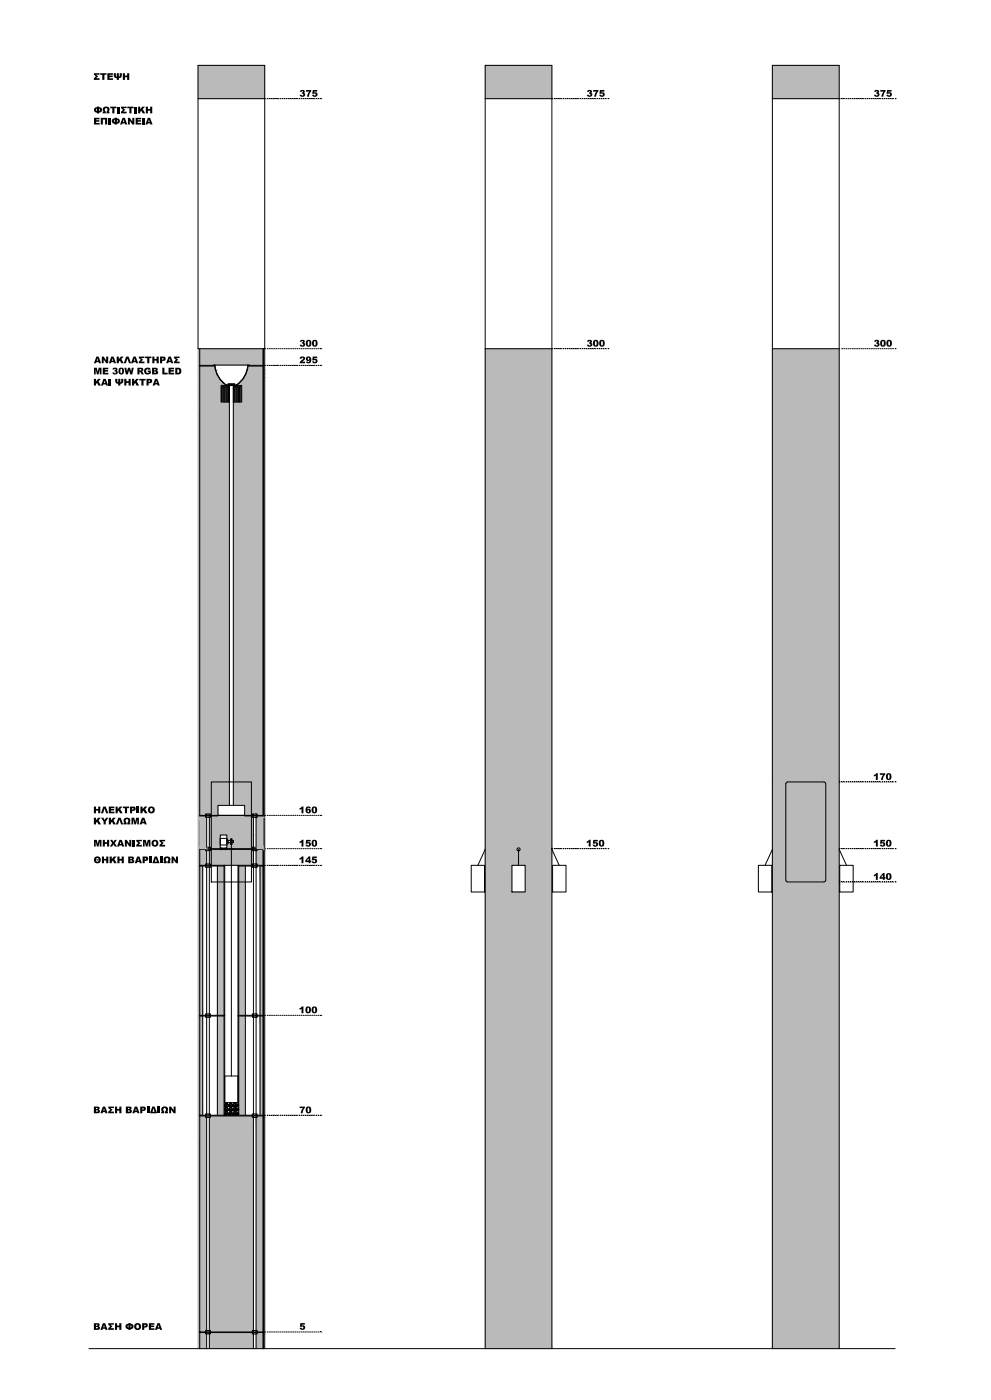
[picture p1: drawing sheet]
<svg xmlns="http://www.w3.org/2000/svg" width="297mm" height="420mm" viewBox="0 0 297 420" stroke-linecap="round" stroke-linejoin="round" font-family="sans-serif">
<path d="M59.4 104.6v300" fill="none" stroke="#bababa" stroke-width=".3"/>
<g fill="none" stroke="#000" stroke-width=".3">
<path d="M59.4 19.6h19.9v85h-19.9zM59.4 29.6h19.9M79.3 29.6h.1M80.1 29.6h.1M80.7 29.6h.1M81.4 29.6h.1M82 29.6h.1M82.6 29.6h.1M83.3 29.6h.1M83.9 29.6h.1M84.5 29.6h.1M85.2 29.6h.1"/>
<path d="M85.8 29.6h.1M86.4 29.6h.1M87.1 29.6h.1M87.7 29.6h.1M88.3 29.6h.1M89 29.6h.1M89.6 29.6h.1M90.3 29.6h.1M90.9 29.6h.1M91.5 29.6h.1M92.2 29.6h.1M92.8 29.6h.1"/>
<path d="M93.4 29.6h.1M94.1 29.6h.1M94.7 29.6h.1M95.3 29.6h.1M96.1 29.6h.1M145.4 29.6v75h20M145.4 29.6h20M145.4 29.6v-10h20v385M165.4 29.6h.1M166.2 29.6h.1M166.8 29.6h.1M167.5 29.6h.1"/>
<path d="M168.1 29.6h.1M168.7 29.6h.1M169.4 29.6h.1M170 29.6h.1M170.6 29.6h.1M171.3 29.6h.1M171.9 29.6h.1M172.6 29.6h.1M173.2 29.6h.1M173.8 29.6h.1M174.5 29.6h.1M175.1 29.6h.1"/>
<path d="M175.7 29.6h.1M176.4 29.6h.1M177 29.6h.1M177.6 29.6h.1M178.3 29.6h.1M178.9 29.6h.1M179.5 29.6h.1M180.2 29.6h.1M180.8 29.6h.1M181.4 29.6h.1M182.2 29.6h.1M231.5 29.6v75h20"/>
<path d="M231.5 29.6h20M231.5 29.6v-10h20v385M251.5 29.6h.1M252.3 29.6h.1M252.9 29.6h.1M253.5 29.6h.1M254.2 29.6h.1M254.8 29.6h.1M255.4 29.6h.1M256.1 29.6h.1M256.7 29.6h.1M257.3 29.6h.1"/>
<path d="M258 29.6h.1M258.6 29.6h.1M259.2 29.6h.1M259.9 29.6h.1M260.5 29.6h.1M261.2 29.6h.1M261.8 29.6h.1M262.4 29.6h.1M263.1 29.6h.1M263.7 29.6h.1M264.3 29.6h.1M265 29.6h.1"/>
<path d="M265.6 29.6h.1M266.2 29.6h.1M266.9 29.6h.1M267.5 29.6h.1M268.3 29.6h.1M59.7 104.6v300M59.9 104.6v300M59.9 109.6h4.4v.2M59.9 109.8h4.4M64.3 109.8a7.8 7.8 0 0 0 3.5 5.8M64.4 109.5l-.6 .1M64.4 109.5h9.9"/>
<path d="M64.4 109.5a7.7 7.7 0 0 0 3.5 6M67.7 115.6h1h-2.4v5h.1v-4.6h.4v4.6h.1v-4.6h.3v4.6h.2v-4.6h.3v4.6h.2v-4.6h.3v4.6h.3v-4.6h.2M67.9 115.5h2.9M68.3 115.1h2.1v.4h-2.1zM68.7 115.5v126.1M68.9 115.3v.4M69.2 115.3v.4M69.5 115.3v.4M69.8 115.3v.4M69.9 116h.3M69.9 115.5v126.1M70.2 116h-.3v4.6"/>
<path d="M70.7 115.6h-.8h2.5v5h-.2v-4.6h-.3v4.6h-.1v-4.6h-.3v4.6h-.3v-4.6h-.2v4.6h-.3v-4.6h-.3v4.6h-.2v-4.6M74.2 109.5a7.7 7.7 0 0 1-3.4 6M74.3 109.5h.5l-.5 .1v.2M74.3 109.8h4.5M74.3 109.8a7.8 7.8 0 0 1-3.5 5.8M78.8 104.6v300M78.8 109.6h-4.5v.2M79 104.6v300M79.3 104.6h.1M79.3 109.6h.1M79.3 104.6v300M80.1 104.6h.1"/>
<path d="M80.1 109.6h.1M80.7 104.6h.1M80.7 109.6h.1M81.4 104.6h.1M81.4 109.6h.1M82 104.6h.1M82 109.6h.1M82.6 104.6h.1M82.6 109.6h.1M83.3 104.6h.1M83.3 109.6h.1M83.9 104.6h.1"/>
<path d="M83.9 109.6h.1M84.5 104.6h.1M84.5 109.6h.1M85.2 104.6h.1M85.2 109.6h.1M85.8 104.6h.1M85.8 109.6h.1M86.4 104.6h.1M86.4 109.6h.1M87.1 104.6h.1M87.1 109.6h.1M87.7 104.6h.1"/>
<path d="M87.7 109.6h.1M88.3 104.6h.1M88.3 109.6h.1M89 104.6h.1M89 109.6h.1M89.6 104.6h.1M89.6 109.6h.1M90.3 104.6h.1M90.3 109.6h.1M90.9 104.6h.1M90.9 109.6h.1M91.5 104.6h.1"/>
<path d="M91.5 109.6h.1M92.2 104.6h.1M92.2 109.6h.1M92.8 104.6h.1M92.8 109.6h.1M93.4 104.6h.1M93.4 109.6h.1M94.1 104.6h.1M94.1 109.6h.1M94.7 104.6h.1M94.7 109.6h.1M95.3 104.6h.1"/>
<path d="M95.3 109.6h.1M96.1 104.6h.1M96.1 109.6h.1M145.4 104.6v300M165.4 104.6h.1M166.2 104.6h.1M166.8 104.6h.1M167.5 104.6h.1M168.1 104.6h.1M168.7 104.6h.1M169.4 104.6h.1M170 104.6h.1"/>
<path d="M170.6 104.6h.1M171.3 104.6h.1M171.9 104.6h.1M172.6 104.6h.1M173.2 104.6h.1M173.8 104.6h.1M174.5 104.6h.1M175.1 104.6h.1M175.7 104.6h.1M176.4 104.6h.1M177 104.6h.1M177.6 104.6h.1"/>
<path d="M178.3 104.6h.1M178.9 104.6h.1M179.5 104.6h.1M180.2 104.6h.1M180.8 104.6h.1M181.4 104.6h.1M182.2 104.6h.1M231.5 104.6v300M252.3 104.6h.1M252.9 104.6h.1M253.5 104.6h.1M254.2 104.6h.1"/>
<path d="M254.8 104.6h.1M255.4 104.6h.1M256.1 104.6h.1M256.7 104.6h.1M257.3 104.6h.1M258 104.6h.1M258.6 104.6h.1M259.2 104.6h.1M259.9 104.6h.1M260.5 104.6h.1M261.2 104.6h.1M261.8 104.6h.1"/>
<path d="M262.4 104.6h.1M263.1 104.6h.1M263.7 104.6h.1M264.3 104.6h.1M265 104.6h.1M265.6 104.6h.1M266.2 104.6h.1M266.9 104.6h.1M267.5 104.6h.1M268.3 104.6h.1M63.3 234.6h12.1v30h-12.1zM235.5 235.1v29"/>
<path d="M235.5 235.1l.5-.5h11l.5 .5-.1 29.2-.4 .3h-11l-.5-.5M251.5 234.6h.1M252.3 234.6h.1M252.9 234.6h.1M253.5 234.6h.1M254.2 234.6h.1M254.8 234.6h.1M255.4 234.6h.1M256.1 234.6h.1M256.7 234.6h.1M257.3 234.6h.1M258 234.6h.1"/>
<path d="M258.6 234.6h.1M259.2 234.6h.1M259.9 234.6h.1M260.5 234.6h.1M261.2 234.6h.1M261.8 234.6h.1M262.4 234.6h.1M263.1 234.6h.1M263.7 234.6h.1M264.3 234.6h.1M265 234.6h.1M265.6 234.6h.1"/>
<path d="M266.2 234.6h.1M266.9 234.6h.1M267.5 234.6h.1M268.3 234.6h.1M59.9 254.6h8.9M59.9 254.8h18.9M59.9 259.6h18.9M59.9 259.8h7.2M59.9 244.6h18.9M59.9 244.8h5.4M60.7 259.8v44.8M61.6 259.8v.4h.4v-.4"/>
<path d="M61.6 259.6v-.4h.4v.4M61.6 254.8v.4h.4v-.4M61.6 254.6v-.4h.4v.4M61.6 244.8v.4h.4v-.4M61.6 244.6v-.4h.4v.4M62 244.2h.7v.4M62.7 259.8v.4h-.8l.1 44h.7v.4M62.7 254.8v.4h-.8l.1 4h.7v.4M62.7 244.8v.4h-.8l.1 9h.7v.4M62.7 244.2h.4v.4M63.1 259.8v.4h-.4v44h.4v.4M63.1 254.8v.4h-.4v4h.4v.4"/>
<path d="M63.1 244.8v.4h-.4v9h.4v.4M65.2 259.8v44.8M65.3 241.6h8v3h-8zM66 251.5h2v2h-2zM66 250.5h2v4h-2zM66 254.5l2 .1zM66.3 254.3v.7M67.1 259.6v75h4.4v-74.8M67.4 259.6v74.8h3.9v-74.8M67.7 254.3v.7M68 251.7v.4M68.1 252h.3v1h-.3"/>
<path d="M68.1 252.1l-.1 .7M68.1 252.8l-.1 .4M68.4 252.8h.7M68.4 252.2h.7M68.8 254.6h1v.2M68.8 254.6v.2M69.1 251.6l.2 .1v1.6zM69.3 251.7l.3-.1v1.7l-.3-.1zM69.3 251.7v.5M69.3 253.2v69.6M69.6 252.8h.2M69.6 252.2h.2"/>
<path d="M69.8 252.2v.6zM69.8 254.6h9M71.5 259.8h7.3M71.5 259.6v.2M73.3 244.8h5.5M73.5 259.8v44.8M75.6 259.8v.4h.3v44h-.3v.4M75.6 254.8v.4h.3v4h-.3v.4M75.6 244.8v.4h.3v9h-.3v.4M75.9 259.8v.4h.9l-.1 44h-.8v.4M75.9 254.8v.4h.9l-.1 4h-.8v.4M75.9 244.8v.4h.9l-.1 9h-.8v.4"/>
<path d="M75.9 244.2h-.3v.4M76.7 259.8v.4h.4v-.4M76.7 259.6v-.4h.4v.4M76.7 254.8v.4h.4v-.4M76.7 254.6v-.4h.4v.4M76.7 244.8v.4h.4v-.4M76.7 244.6v-.4h.4v.4M76.7 244.2h-.8v.4M77.9 259.8v44.8M79.3 254.6h.1M79.3 259.6h.1M79.3 244.6h.1"/>
<path d="M80.1 254.6h.1M80.1 259.6h.1M80.1 244.6h.1M80.7 254.6h.1M80.7 259.6h.1M80.7 244.6h.1M81.4 254.6h.1M81.4 259.6h.1M81.4 244.6h.1M82 254.6h.1M82 259.6h.1M82 244.6h.1"/>
<path d="M82.6 254.6h.1M82.6 259.6h.1M82.6 244.6h.1M83.3 254.6h.1M83.3 259.6h.1M83.3 244.6h.1M83.9 254.6h.1M83.9 259.6h.1M83.9 244.6h.1M84.5 254.6h.1M84.5 259.6h.1M84.5 244.6h.1"/>
<path d="M85.2 254.6h.1M85.2 259.6h.1M85.2 244.6h.1M85.8 254.6h.1M85.8 259.6h.1M85.8 244.6h.1M86.4 254.6h.1M86.4 259.6h.1M86.4 244.6h.1M87.1 254.6h.1M87.1 259.6h.1M87.1 244.6h.1"/>
<path d="M87.7 254.6h.1M87.7 259.6h.1M87.7 244.6h.1M88.3 254.6h.1M88.3 259.6h.1M88.3 244.6h.1M89 254.6h.1M89 259.6h.1M89 244.6h.1M89.6 254.6h.1M89.6 259.6h.1M89.6 244.6h.1"/>
<path d="M90.3 254.6h.1M90.3 259.6h.1M90.3 244.6h.1M90.9 254.6h.1M90.9 259.6h.1M90.9 244.6h.1M91.5 254.6h.1M91.5 259.6h.1M91.5 244.6h.1M92.2 254.6h.1M92.2 259.6h.1M92.2 244.6h.1"/>
<path d="M92.8 254.6h.1M92.8 259.6h.1M92.8 244.6h.1M93.4 254.6h.1M93.4 259.6h.1M93.4 244.6h.1M94.1 254.6h.1M94.1 259.6h.1M94.1 244.6h.1M94.7 254.6h.1M94.7 259.6h.1M94.7 244.6h.1"/>
<path d="M95.3 254.6h.1M95.3 259.6h.1M95.3 244.6h.1M96.1 254.6h.1M96.1 259.6h.1M96.1 244.6h.1M141.2 259.6h4v8h-4zM145.4 254.8l-2.2 4.8M153.4 259.6h4v8h-4zM155.4 254.8v4.8M165.4 254.6h.1M165.4 254.8l2.2 4.8"/>
<path d="M165.6 259.6h4v8h-4zM166.2 254.6h.1M166.8 254.6h.1M167.5 254.6h.1M168.1 254.6h.1M168.7 254.6h.1M169.4 254.6h.1M170 254.6h.1M170.6 254.6h.1M171.3 254.6h.1M171.9 254.6h.1M172.6 254.6h.1"/>
<path d="M173.2 254.6h.1M173.8 254.6h.1M174.5 254.6h.1M175.1 254.6h.1M175.7 254.6h.1M176.4 254.6h.1M177 254.6h.1M177.6 254.6h.1M178.3 254.6h.1M178.9 254.6h.1M179.5 254.6h.1M180.2 254.6h.1"/>
<path d="M180.8 254.6h.1M181.4 254.6h.1M182.2 254.6h.1M227.3 259.6h4v8h-4zM231.5 254.8l-2.2 4.8M251.5 254.6h.1M251.5 254.8l2.2 4.8M251.7 259.6h4v8h-4zM252.3 254.6h.1M252.9 254.6h.1M253.5 254.6h.1M254.2 254.6h.1"/>
<path d="M254.8 254.6h.1M255.4 254.6h.1M256.1 254.6h.1M256.7 254.6h.1M257.3 254.6h.1M258 254.6h.1M258.6 254.6h.1M259.2 254.6h.1M259.9 254.6h.1M260.5 254.6h.1M261.2 254.6h.1M261.8 254.6h.1"/>
<path d="M262.4 254.6h.1M263.1 254.6h.1M263.7 254.6h.1M264.3 254.6h.1M265 254.6h.1M265.6 254.6h.1M266.2 254.6h.1M266.9 254.6h.1M267.5 254.6h.1M268.3 254.6h.1M251.5 264.6h.1M252.3 264.6h.1"/>
<path d="M252.9 264.6h.1M253.5 264.6h.1M254.2 264.6h.1M254.8 264.6h.1M255.4 264.6h.1M256.1 264.6h.1M256.7 264.6h.1M257.3 264.6h.1M258 264.6h.1M258.6 264.6h.1M259.2 264.6h.1M259.9 264.6h.1"/>
<path d="M260.5 264.6h.1M261.2 264.6h.1M261.8 264.6h.1M262.4 264.6h.1M263.1 264.6h.1M263.7 264.6h.1M264.3 264.6h.1M265 264.6h.1M265.6 264.6h.1M266.2 264.6h.1M266.9 264.6h.1M267.5 264.6h.1"/>
<path d="M268.3 264.6h.1M59.9 304.6h7.2M59.9 304.8h7.2M60.7 304.8v29.8M61.6 304.8v.4h.4v-.4M61.6 304.6v-.4h.4v.4M62.7 304.8v.4h-.8l.1 29h.7v.4M63.1 304.8v.4h-.4v29h.4v.4M65.2 304.8v29.8M67.4 304.6v.2M71.3 304.6v.2M71.5 304.6h7.3"/>
<path d="M71.5 304.8h7.3M73.5 304.8v29.8M75.6 304.8v.4h.3v29h-.3v.4M75.9 304.8v.4h.9l-.1 29h-.8v.4M76.7 304.8v.4h.4v-.4M76.7 304.6v-.4h.4v.4M77.9 304.8v29.8M79.3 304.6h.1M80.1 304.6h.1M80.7 304.6h.1M81.4 304.6h.1M82 304.6h.1"/>
<path d="M82.6 304.6h.1M83.3 304.6h.1M83.9 304.6h.1M84.5 304.6h.1M85.2 304.6h.1M85.8 304.6h.1M86.4 304.6h.1M87.1 304.6h.1M87.7 304.6h.1M88.3 304.6h.1M89 304.6h.1M89.6 304.6h.1"/>
<path d="M90.3 304.6h.1M90.9 304.6h.1M91.5 304.6h.1M92.2 304.6h.1M92.8 304.6h.1M93.4 304.6h.1M94.1 304.6h.1M94.7 304.6h.1M95.3 304.6h.1M96.1 304.6h.1M59.9 334.6h.1M59.9 334.6h18.9"/>
<path d="M59.9 334.8h18.9M61.6 334.8v.4h.4v-.4M61.6 334.6v-.4h.4v.4M62.7 334.8v.4h-.7l-.1 64h.8v.4M63.1 334.8v.4h-.4v64h.4v.4M67.4 322.8h3.9v8h-3.9zM67.4 333.2l.2 .2M67.4 331.9l.2 .2M67.5 334.1h.3M67.5 332.8l.3 .1M67.5 331.5l.3 .1M67.5 334.1h-.1"/>
<path d="M67.5 332.8h-.1M67.5 331.5l-.1 .1M67.6 330.8h.1M67.6 330.8l-.2 .5M67.6 332.1l-.2 .5M67.6 333.4l-.2 .5M67.6 333.2h.3zM67.6 331.9h.3zM67.6 332.4h.4l.1 .3-.6 .1zM67.6 331.1h.4l.1 .3-.6 .1zM67.6 333.6h.4l.1 .3-.6 .2zM67.7 333.4h.5"/>
<path d="M67.7 332.2h.5M67.7 330.9l.5 .1M67.7 333.4l.5 .1M67.8 330.8l-.1 .1M67.8 334.1v.1M67.8 332.9h.1M67.8 331.6v.1M67.8 334.2l-.4 .1M67.8 332.9l-.4 .1M67.8 331.7h-.4M67.9 331.5h.5v.4h-.5zM67.9 332.8h.5v.3h-.5z"/>
<path d="M67.9 334.4v-.4h.3l.3 .2-.1 .2M68 330.8l.2 .1M68.3 330.8l-.1 .1M68.8 334.1l-.3 .1 .2 .2 .4-.2M68.8 332.8l-.3 .1 .2 .2 .4-.2M68.8 331.5l-.3 .2 .2 .1 .4-.1M68.8 334.1h.2M68.8 332.8l.2 .1M68.8 331.5l.2 .1M68.9 330.8h.1M68.9 330.8l-.4 .6h-.2l-.1-.5M68.9 332.1l-.4 .6h-.2l-.1-.5"/>
<path d="M68.9 333.4l-.4 .5h-.2l-.1-.5M68.9 333.4l-.4-.3-.3 .3M68.9 332.1l-.4-.2-.3 .3M68.9 333.2h.2zM68.9 331.9h.2zM68.9 332.4h.4l.1 .3-.6 .1zM68.9 331.1h.4l.1 .3-.6 .1zM68.9 333.6h.4l.1 .3-.6 .2zM69 333.4h.4M69 332.2h.4M69 330.9l.4 .1M69 333.4l.4 .1"/>
<path d="M69 330.8v.1M69 334.1l.1 .1M69 332.9h.1M69 331.6l.1 .1M69.2 331.5h.4v.4h-.4zM69.2 332.8h.4v.3h-.4zM69.2 334.4v-.4h.2l.3 .2-.1 .2M69.3 330.8h.1M69.3 330.8l.1 .1M69.6 330.8l-.2 .1M69.8 334.1l.6 .1-.5 .2zM69.8 332.8l.6 .1-.5 .2z"/>
<path d="M69.8 331.6l.6 .1-.5 .1zM70.1 330.8h.1M70.2 330.8l-.4 .6h-.2l-.2-.5M70.2 332.1l-.4 .6h-.2l-.2-.5M70.2 333.4l-.4 .5h-.2l-.2-.5M70.2 333.4l-.5-.3-.3 .3M70.2 332.1l-.5-.2-.3 .3M70.2 333.2h.2zM70.2 331.9h.2zM70.2 332.4h.3l.2 .3-.6 .1zM70.2 331.1h.3l.2 .3-.6 .1zM70.2 333.6h.3l.2 .3-.6 .2z"/>
<path d="M70.2 333.4h.5M70.2 332.2h.5M70.2 330.9l.5 .1M70.2 333.4l.5 .1M70.3 330.8l-.1 .1M70.5 331.5h.4v.4h-.4zM70.5 332.8h.4v.3h-.4zM70.5 334.4v-.4h.2l.3 .2-.1 .2M70.6 330.8h.1M70.6 330.8l.1 .1M70.7 330.9l.1 .5 .5-.2M70.7 332.2l.1 .5 .5-.2"/>
<path d="M70.7 333.4l.1 .5 .5-.2M70.8 330.8l-.1 .1M71.3 334.1h.1M71.3 332.8h.1M71.3 331.5h.1M71.3 334.1l-.2 .1 .2 .2M71.3 332.8l-.2 .1 .2 .2M71.3 331.6l-.2 .1 .2 .1M71.3 331.9h.1M71.3 333.2h.1M71.3 333.2l-.3-.1-.3 .3M71.3 331.9h-.3l-.3 .3"/>
<path d="M71.3 333.8v.3M71.3 332.5v.3M71.3 331.2v.3M75.6 334.8v.4h.3v64h-.3v.4M75.9 334.8v.4h.8l.1 64h-.9v.4M76.7 334.8v.4h.4v-.4M76.7 334.6v-.4h.4v.4M79.3 334.6h.1M80.1 334.6h.1M80.7 334.6h.1M81.4 334.6h.1M82 334.6h.1"/>
<path d="M82.6 334.6h.1M83.3 334.6h.1M83.9 334.6h.1M84.5 334.6h.1M85.2 334.6h.1M85.8 334.6h.1M86.4 334.6h.1M87.1 334.6h.1M87.7 334.6h.1M88.3 334.6h.1M89 334.6h.1M89.6 334.6h.1"/>
<path d="M90.3 334.6h.1M90.9 334.6h.1M91.5 334.6h.1M92.2 334.6h.1M92.8 334.6h.1M93.4 334.6h.1M94.1 334.6h.1M94.7 334.6h.1M95.3 334.6h.1M96.1 334.6h.1M59.9 399.6h.1M59.9 399.6h18.9"/>
<path d="M59.9 399.8h18.9M61.6 399.8v.4h.4v-.4M61.6 399.6v-.4h.4v.4M62.7 399.8v.4h-.7l-.1 4.4M63.1 399.8v.4h-.4v4.4M75.6 399.8v.4h.3v4.4M75.9 399.8v.4h.8l.1 4.4M76.7 399.8v.4h.4v-.4M76.7 399.6v-.4h.4v.4M79.3 399.6h.1M80.1 399.6h.1M80.7 399.6h.1"/>
<path d="M81.4 399.6h.1M82 399.6h.1M82.6 399.6h.1M83.3 399.6h.1M83.9 399.6h.1M84.5 399.6h.1M85.2 399.6h.1M85.8 399.6h.1M86.4 399.6h.1M87.1 399.6h.1M87.7 399.6h.1M88.3 399.6h.1"/>
<path d="M89 399.6h.1M89.6 399.6h.1M90.3 399.6h.1M90.9 399.6h.1M91.5 399.6h.1M92.2 399.6h.1M92.8 399.6h.1M93.4 399.6h.1M94.1 399.6h.1M94.7 399.6h.1M95.3 399.6h.1M96.1 399.6h.1"/>
<path d="M26.7 404.6h241.6"/>
<circle cx="155.4" cy="254.8" r=".47"/>
</g>
<g fill="#bababa" stroke="#bababa" stroke-width=".3">
<path d="M59.9 399.8l1.7 .4h-1.7z"/>
<path d="M59.9 399.8h1.7v.4z"/>
<path d="M59.9 400.2l2 4.4h-2z"/>
<path d="M59.9 400.2h2v4.4z"/>
<path d="M59.9 334.8l1.7 .4h-1.7z"/>
<path d="M59.9 334.8h1.7v.4z"/>
<path d="M59.9 335.2l2 64h-2z"/>
<path d="M59.9 335.2h2v64z"/>
<path d="M59.9 399.2l1.7 .4h-1.7z"/>
<path d="M59.9 399.2h1.7v.4z"/>
<path d="M63.1 334.8l12.5 .4h-12.5z"/>
<path d="M63.1 334.8h12.5v.4z"/>
<path d="M62.7 335.2l13.2 64h-13.2z"/>
<path d="M62.7 335.2h13.2v64z"/>
<path d="M63.1 399.2l12.5 .4h-12.5z"/>
<path d="M63.1 399.2h12.5v.4z"/>
<path d="M77.1 334.8l1.7 .4h-1.7z"/>
<path d="M77.1 334.8h1.7v.4z"/>
<path d="M76.8 335.2l2 64h-2z"/>
<path d="M76.8 335.2h2v64z"/>
<path d="M77.1 399.2l1.7 .4h-1.7z"/>
<path d="M77.1 399.2h1.7v.4z"/>
<path d="M77.1 399.8l1.7 .4h-1.7z"/>
<path d="M77.1 399.8h1.7v.4z"/>
<path d="M76.8 400.2l2 4.4h-2z"/>
<path d="M76.8 400.2h2v4.4z"/>
<path d="M63.1 399.8l12.5 .4h-12.5z"/>
<path d="M63.1 399.8h12.5v.4z"/>
<path d="M62.7 400.2l13.2 4.4h-13.2z"/>
<path d="M62.7 400.2h13.2v4.4z"/>
<path d="M77.9 304.8l.9 29.8h-.9z"/>
<path d="M77.9 304.8h.9v29.8z"/>
<path d="M59.9 304.8l.8 29.8h-.8z"/>
<path d="M59.9 304.8h.8v29.8z"/>
<path d="M65.2 304.8l1.9 29.8h-1.9z"/>
<path d="M65.2 304.8h1.9v29.8z"/>
<path d="M71.5 304.8l2 29.8h-2z"/>
<path d="M71.5 304.8h2v29.8z"/>
<path d="M77.9 259.8l.9 44.8h-.9z"/>
<path d="M77.9 259.8h.9v44.8z"/>
<path d="M59.9 259.8l.8 44.8h-.8z"/>
<path d="M59.9 259.8h.8v44.8z"/>
<path d="M65.2 259.8l1.9 44.8h-1.9z"/>
<path d="M65.2 259.8h1.9v44.8z"/>
<path d="M71.5 259.8l2 44.8h-2z"/>
<path d="M71.5 259.8h2v44.8z"/>
<path d="M59.9 254.8l1.7 .4h-1.7z"/>
<path d="M59.9 254.8h1.7v.4z"/>
<path d="M59.9 255.2l2 4h-2z"/>
<path d="M59.9 255.2h2v4z"/>
<path d="M59.9 259.2l1.7 .4h-1.7z"/>
<path d="M59.9 259.2h1.7v.4z"/>
<path d="M77.1 254.8l1.7 .4h-1.7z"/>
<path d="M77.1 254.8h1.7v.4z"/>
<path d="M76.8 255.2l2 4h-2z"/>
<path d="M76.8 255.2h2v4z"/>
<path d="M77.1 259.2l1.7 .4h-1.7z"/>
<path d="M77.1 259.2h1.7v.4z"/>
<path d="M69.3 254.8l6.3 .4h-6.3z"/>
<path d="M69.3 254.8h6.3v.4z"/>
<path d="M69.3 255.2l6.6 4h-6.6z"/>
<path d="M69.3 255.2h6.6v4z"/>
<path d="M69.3 259.2l6.3 .4h-6.3z"/>
<path d="M69.3 259.2h6.3v.4z"/>
<path d="M63.1 254.8l6.2 .4h-6.2z"/>
<path d="M63.1 254.8h6.2v.4z"/>
<path d="M62.7 255.2l6.6 4h-6.6z"/>
<path d="M62.7 255.2h6.6v4z"/>
<path d="M63.1 259.2l6.2 .4h-6.2z"/>
<path d="M63.1 259.2h6.2v.4z"/>
<path d="M59.9 109.8l4.7 1.2h-4.7z"/>
<path d="M59.9 109.8h4.4l.3 1.2z"/>
<path d="M59.9 111l5 1.1h-5z"/>
<path d="M59.9 111h4.7l.3 1.1z"/>
<path d="M59.9 112.1l5.5 1h-5.5z"/>
<path d="M59.9 112.1h5l.5 1z"/>
<path d="M59.9 113.1l6.2 1h-6.2z"/>
<path d="M59.9 113.1h5.5l.7 1z"/>
<path d="M59.9 114.1l7 .8h-7z"/>
<path d="M59.9 114.1h6.2l.8 .8z"/>
<path d="M59.9 114.9l7.9 .7h-7.9z"/>
<path d="M59.9 114.9h7l.9 .7z"/>
<path d="M68.5 116l.2 4.6h-.2z"/>
<path d="M68.5 116h.2v4.6z"/>
<path d="M67.9 116l.3 4.6h-.3z"/>
<path d="M67.9 116h.3v4.6z"/>
<path d="M67.4 116l.3 4.6h-.3z"/>
<path d="M67.4 116h.3v4.6z"/>
<path d="M66.9 116l.3 4.6h-.3z"/>
<path d="M66.9 116h.3v4.6z"/>
<path d="M66.4 116l.4 4.6h-.4z"/>
<path d="M66.4 116h.4v4.6z"/>
<path d="M59.9 115.6l6.4 5h-6.4z"/>
<path d="M59.9 115.6h6.4v5z"/>
<path d="M59.9 120.6l8.8 121h-8.8z"/>
<path d="M59.9 120.6h8.8v121z"/>
<path d="M59.9 241.6l5.4 2.6h-5.4z"/>
<path d="M59.9 241.6h5.4v2.6z"/>
<path d="M63.1 244.2l2.2 .4h-2.2z"/>
<path d="M63.1 244.2h2.2v.4z"/>
<path d="M59.9 244.2l1.7 .4h-1.7z"/>
<path d="M59.9 244.2h1.7v.4z"/>
<path d="M74.8 109.5l4 .1z"/>
<path d="M59.9 104.6l18.9 4.9h-18.9z"/>
<path d="M59.9 104.6h18.9v4.9z"/>
<path d="M59.9 109.5l3.9 .1z"/>
<path d="M74.3 109.8l4.5 1.2h-4.7z"/>
<path d="M74.3 109.8h4.5v1.2z"/>
<path d="M74.1 111l4.7 1.1h-5z"/>
<path d="M74.1 111h4.7v1.1z"/>
<path d="M73.8 112.1l5 1h-5.6z"/>
<path d="M73.8 112.1h5v1z"/>
<path d="M73.2 113.1l5.6 1h-6.2z"/>
<path d="M73.2 113.1h5.6v1z"/>
<path d="M72.6 114.1l6.2 .8h-7z"/>
<path d="M72.6 114.1h6.2v.8z"/>
<path d="M70.8 115.6l1-.7 7 .7z"/>
<path d="M71.8 114.9h7v.7z"/>
<path d="M72.4 115.6l6.4 5h-6.4z"/>
<path d="M72.4 115.6h6.4v5z"/>
<path d="M71.9 116l.3 4.6h-.3z"/>
<path d="M71.9 116h.3v4.6z"/>
<path d="M71.5 116l.3 4.6h-.3z"/>
<path d="M71.5 116h.3v4.6z"/>
<path d="M71 116l.2 4.6h-.2z"/>
<path d="M71 116h.2v4.6z"/>
<path d="M70.4 116l.3 4.6h-.3z"/>
<path d="M70.4 116h.3v4.6z"/>
<path d="M69.9 116l.3 4.6h-.3z"/>
<path d="M69.9 116h.3v4.6z"/>
<path d="M69.9 120.6l8.9 121h-8.9z"/>
<path d="M69.9 120.6h8.9v121z"/>
<path d="M73.3 241.6l5.5 2.6h-5.5z"/>
<path d="M73.3 241.6h5.5v2.6z"/>
<path d="M77.1 244.2l1.7 .4h-1.7z"/>
<path d="M77.1 244.2h1.7v.4z"/>
<path d="M73.3 244.2l2.3 .4h-2.3z"/>
<path d="M73.3 244.2h2.3v.4z"/>
<path d="M145.4 104.6l20 149.7h-20z"/>
<path d="M145.4 104.6h20v149.7z"/>
<path d="M155.4 254.3h10z"/>
<path d="M145.4 254.3h9.8z"/>
<path d="M145.4 254.3h10z"/>
<path d="M155.7 254.3l9.7 .3h-9.6z"/>
<path d="M155.7 254.3h9.7v.3z"/>
<path d="M145.4 254.3l9.6 .3h-9.6z"/>
<path d="M145.4 254.3h9.8l-.2 .3z"/>
<path d="M155.8 254.6l9.6 .2h-9.5z"/>
<path d="M155.8 254.6h9.6v.2z"/>
<path d="M145.4 254.6l9.5 .2h-9.5z"/>
<path d="M145.4 254.6h9.6l-.1 .2z"/>
<path d="M155.9 254.8l9.5 .2h-9.6z"/>
<path d="M155.9 254.8h9.5v.2z"/>
<path d="M145.4 254.8l9.6 .2h-9.6z"/>
<path d="M145.4 254.8h9.5l.1 .2z"/>
<path d="M155.8 255l9.6 .2h-9.7z"/>
<path d="M155.8 255h9.6v.2z"/>
<path d="M145.4 255l9.8 .2h-9.8z"/>
<path d="M145.4 255h9.6l.2 .2z"/>
<path d="M155.4 255.3h10z"/>
<path d="M155.7 255.2l9.7 .1z"/>
<path d="M145.4 255.2l10 .1z"/>
<path d="M155.4 255.3l10 4.3h-10z"/>
<path d="M155.4 255.3h10v4.3z"/>
<path d="M145.4 255.3l10 4.3h-10z"/>
<path d="M145.4 255.3h10v4.3z"/>
<path d="M157.4 259.6l8 8h-8z"/>
<path d="M157.4 259.6h8v8z"/>
<path d="M145.4 259.6l8 8h-8z"/>
<path d="M145.4 259.6h8v8z"/>
<path d="M145.4 267.6l20 137h-20z"/>
<path d="M145.4 267.6h20v137z"/>
<path d="M231.5 104.6l20 130h-20z"/>
<path d="M231.5 104.6h20v130z"/>
<path d="M247 234.6l4.5 .1z"/>
<path d="M231.5 234.6l4.3 .1z"/>
<path d="M231.5 234.6h4.5z"/>
<path d="M247.2 234.7l4.3 .1h-4.1z"/>
<path d="M247.2 234.7h4.3v.1z"/>
<path d="M231.5 234.7l4 .1h-4z"/>
<path d="M231.5 234.7h4.3l-.3 .1z"/>
<path d="M247.4 234.8l4.1 .3h-4z"/>
<path d="M247.4 234.8h4.1v.3z"/>
<path d="M231.5 234.8l4 .3h-4z"/>
<path d="M231.5 234.8h4v.3z"/>
<path d="M247.5 235.1l4 29h-4z"/>
<path d="M247.5 235.1h4v29z"/>
<path d="M231.5 235.1l4 29h-4z"/>
<path d="M231.5 235.1h4v29z"/>
<path d="M247.5 264.1l4 .2h-4.1z"/>
<path d="M247.5 264.1h4v.2z"/>
<path d="M231.5 264.1l4 .2h-4z"/>
<path d="M231.5 264.1h4v.2z"/>
<path d="M247.2 264.5l.2-.2 4.1 .2z"/>
<path d="M247.4 264.3h4.1v.2z"/>
<path d="M231.5 264.3l4.3 .2h-4.3z"/>
<path d="M231.5 264.3h4l.3 .2z"/>
<path d="M247 264.6h4.5z"/>
<path d="M247.2 264.5l4.3 .1z"/>
<path d="M231.5 264.5l4.5 .1z"/>
<path d="M231.5 264.6l20 140h-20z"/>
<path d="M231.5 264.6h20v140z"/>
<path d="M63.1 244.8l12.5 .4h-12.5z"/>
<path d="M63.1 244.8h12.5v.4z"/>
<path d="M62.7 245.2l13.2 5.3h-13.2z"/>
<path d="M62.7 245.2h13.2v5.3z"/>
<path d="M68 250.5l7.9 1.1h-7.9z"/>
<path d="M68 250.5h7.9v1.1z"/>
<path d="M69.3 251.6l.1 .1z"/>
<path d="M69.3 251.6h.1z"/>
<path d="M68 251.6l1.1 .1z"/>
<path d="M68.1 251.7l1 .3h-1z"/>
<path d="M68.1 251.7h1v.3z"/>
<path d="M69.6 251.6l6.3 .6h-6.3z"/>
<path d="M69.6 251.6h6.3v.6z"/>
<path d="M68.4 252l.7 .2h-.7z"/>
<path d="M68.4 252h.7v.2z"/>
<path d="M69.8 252.2l6.1 .1z"/>
<path d="M70 252.3l5.9 .4h-5.9z"/>
<path d="M70 252.3h5.9v.4z"/>
<path d="M69.8 252.8h6.1z"/>
<path d="M70 252.7l5.9 .1z"/>
<path d="M69.6 252.8l6.3 .5h-6.3z"/>
<path d="M69.6 252.8h6.3v.5z"/>
<path d="M69.3 253.3l6.6 .9h-6.6z"/>
<path d="M69.3 253.3h6.6v.9z"/>
<path d="M62.7 250.5l3.3 3.7h-3.3z"/>
<path d="M62.7 250.5h3.3v3.7z"/>
<path d="M63.1 254.2l2.9 .3h-2.9z"/>
<path d="M63.1 254.2h2.9v.3z"/>
<path d="M69.3 254.2l6.3 .4h-6.3z"/>
<path d="M69.3 254.2h6.3v.4z"/>
<path d="M63.1 254.5l2.9 .1z"/>
<path d="M68.4 252.8l.7 .2h-.7z"/>
<path d="M68.4 252.8h.7v.2z"/>
<path d="M68.1 253l1 .2h-1z"/>
<path d="M68.1 253h1v.2z"/>
<path d="M68 253.2l1.1 .1z"/>
<path d="M68 253.3l1.3 1.2h-1.3z"/>
<path d="M68 253.3h1.3v1.2z"/>
<path d="M68 254.5l1.3 .1z"/>
<path d="M59.4 19.6l19.9 10h-19.9z"/>
<path d="M59.4 19.6h19.9v10z"/>
<path d="M59.9 244.8l1.7 .4h-1.7z"/>
<path d="M59.9 244.8h1.7v.4z"/>
<path d="M59.9 245.2l2 9h-2z"/>
<path d="M59.9 245.2h2v9z"/>
<path d="M59.9 254.2l1.7 .4h-1.7z"/>
<path d="M59.9 254.2h1.7v.4z"/>
<path d="M77.1 244.8l1.7 .4h-1.7z"/>
<path d="M77.1 244.8h1.7v.4z"/>
<path d="M76.8 245.2l2 9h-2z"/>
<path d="M76.8 245.2h2v9z"/>
<path d="M77.1 254.2l1.7 .4h-1.7z"/>
<path d="M77.1 254.2h1.7v.4z"/>
<path d="M145.4 19.6l20 10h-20z"/>
<path d="M145.4 19.6h20v10z"/>
<path d="M231.5 19.6l20 10h-20z"/>
<path d="M231.5 19.6h20v10z"/>
<path d="M235.8 234.7h11.4z"/>
<path d="M236 234.6l11.2 .1z"/>
<path d="M235.5 234.8l.3-.1 11.6 .1z"/>
<path d="M235.8 234.7h11.4l.2 .1z"/>
<path d="M235.5 234.8l12 .3h-12z"/>
<path d="M235.5 234.8h11.9l.1 .3z"/>
<path d="M235.5 235.1l12 29h-12z"/>
<path d="M235.5 235.1h12v29z"/>
<path d="M235.5 264.1l11.9 .2h-11.9z"/>
<path d="M235.5 264.1h12l-.1 .2z"/>
<path d="M235.5 264.3l11.7 .2h-11.4z"/>
<path d="M235.5 264.3h11.9l-.2 .2z"/>
<path d="M235.8 264.5l11.2 .1z"/>
<path d="M235.8 264.5h11.4z"/>
</g>
<g fill="#000">
<path d="M28.2 35.3h1.6v.5h-1v.2h1v.5h-1v.4h1.1v.4h-1.7zM28.1 22h1.7v.4h-1l.6 .5-.6 .6h1v.5h-1.7v-.5l.6-.6-.6-.5zM30 22h1.9v.4h-.6v1.6h-.6v-1.6h-.7zM31 32.2a.98 .98 0 0 1 1.5-.1 .98 .98 0 0 1 0 1.4h.3v.5h-.9v-.5a.52 .52 0 0 0 .4-.7 .52 .52 0 0 0-.8-.2l.2 1.4h-.9v-.5h.3l-.3-.7zM30.2 35.3h1.9v2h-.6v-1.5h-.7v1.5h-.6zM32.2 22h1.6v.4h-1v.3h1v.4h-1v.4h1.1v.5h-1.7zM32.5 35.3h.7v2h-.7zM33 32h1.9v.5h-.6v1.5h-.6v-1.5h-.7zM35.2 32h.6v2h-.6zM34.1 22h.6v.8l.3 .2v-1h.6v1l.3-.2v-.8h.6l-.1 1-.8 .4v.6h-.6v-.6l-.8-.4zM36.8 22h.6v.7h.7v-.7h.6v2h-.6v-.8h-.7v.8h-.6zM36.3 32h1.7v.4h-1.1l.6 .6-.6 .5h1.1v.5h-1.7v-.5l.6-.5-.6-.6z"/>
<path d="M38.2 32h1.8v.5h-.6v1.5h-.6v-1.5h-.6zM38.3 35.3h.6l.8 1.2v-1.2h.6v2h-.6l-.8-1.1v1.1h-.6zM40.3 32h.7v2h-.7zM40.7 35.3h1.6v.5h-1v.2h.9v.5h-.9v.4h1v.4h-1.6zM41.4 32h.6v.8l.7-.8h.8l-.7 .7 .7 1.3h-.8l-.3-.8-.4 .4v.4h-.6zM42.7 35.3h.6v2h-.6zM43.7 32h.6v.7h.7v-.7h.6v2h-.6v-.8h-.7v.8h-.6zM90 27.2a.65 .65 0 0 1 .9-.3 .65 .65 0 0 1 .2 1 .66 .66 0 0 1 .2 .9 .66 .66 0 0 1-.9 .2l-.6-.5 .6-.1a.28 .28 0 0 0 .3 .2 .28 .28 0 0 0 .2-.4 .28 .28 0 0 0-.4-.1l.3-.6h-1zM91.7 27h1.6l-.7 2h-.6l.7-1.5h-1zM93.7 27h1.4v.5h-.9l-.1 .3a.74 .74 0 0 1 1.1 .7 .74 .74 0 0 1-1.2 .5l-.5-.5 .6-.1a.29 .29 0 0 0 .4 .1 .29 .29 0 0 0 0-.5 .29 .29 0 0 0-.4 .2l-.5-.1zM176 27.2a.65 .65 0 0 1 1-.3 .65 .65 0 0 1 .1 1 .66 .66 0 0 1 .3 .9 .66 .66 0 0 1-.9 .2l-.6-.5 .5-.1a.28 .28 0 0 0 .4 .2 .28 .28 0 0 0 .1-.4 .28 .28 0 0 0-.4-.1l.3-.6h-.9zM177.8 27h1.5l-.6 2h-.6l.6-1.5h-.9z"/>
<path d="M179.8 27h1.3v.5h-.9v.3a.74 .74 0 0 1 1.1 .7 .74 .74 0 0 1-1.2 .5l-.5-.5 .5-.1a.29 .29 0 0 0 .5 .1 .29 .29 0 0 0-.1-.5 .29 .29 0 0 0-.4 .2l-.5-.1zM262.1 27.2a.65 .65 0 0 1 .9-.3 .65 .65 0 0 1 .2 1 .66 .66 0 0 1 .3 .9 .66 .66 0 0 1-1 .2l-.6-.5 .6-.1a.28 .28 0 0 0 .4 .2 .28 .28 0 0 0 .1-.4 .28 .28 0 0 0-.4-.1l.3-.6h-.9zM263.8 27h1.6l-.7 2h-.5l.6-1.5h-1zM265.9 27h1.3v.5h-.9v.3a.74 .74 0 0 1 1 .7 .74 .74 0 0 1-1.2 .5l-.5-.5 .6-.1a.29 .29 0 0 0 .5 .1 .29 .29 0 0 0-.1-.5 .29 .29 0 0 0-.4 .2l-.5-.1zM28.1 113.7h.7v.7l.6-.7h.8l-.7 .7 .8 1.3h-.8l-.4-.8-.3 .3v.5h-.7zM28.2 110.3h.8l.3 1.2 .3-1.2h.8v2h-.5v-1.5l-.4 1.5h-.4l-.4-1.5v1.5h-.5zM30.5 107h.6l.7 1.1v-1.1h.6v2h-.6l-.7-1.2v1.2h-.6zM30.8 110.3h1.7v.5h-1.1v.2h1v.5h-1v.4h1.1v.4h-1.7zM32.6 113.7h.7v2h-.7zM33.8 110.5a.65 .65 0 0 1 1-.3 .65 .65 0 0 1 .1 1 .66 .66 0 0 1 .3 .9 .66 .66 0 0 1-.9 .2l-.6-.5 .5-.1a.28 .28 0 0 0 .4 .2 .28 .28 0 0 0 .1-.4 .28 .28 0 0 0-.4 0l.3-.7h-.9zM35 107h.6v.7l.6-.7h.9l-.7 .7 .7 1.3h-.8l-.4-.8-.3 .3v.5h-.6zM34.5 113.7h.7v.8l.2 .2v-1h.7v1l.2-.2v-.8h.7l-.1 1-.8 .4v.6h-.7v-.6l-.8-.4z"/>
<path d="M37.3 113.7h.6v.7h.6v-.7h.7v2h-.7v-.8h-.6v.8h-.6zM37.3 110.3h.5l.3 1.1 .3-1.1h.6l.3 1.1 .2-1.1h.6l-.5 2h-.6l-.3-1.2-.4 1.2h-.6zM37.8 107h.7l.8 2h-.7l-.4-1.5-.5 1.5h-.6zM39.6 113.7h.6v.7l.6-.7h.9l-.7 .7 .7 1.3h-.8l-.4-.8-.3 .3v.5h-.6zM41.8 113.7h1.8v.4h-.6v1.6h-.6v-1.6h-.6zM41.6 107h1.7v.4h-1l.6 .5-.6 .6h1v.5h-1.7v-.5l.6-.6-.6-.5zM43.5 107h1.9v.4h-.6v1.6h-.7v-1.6h-.6zM43.4 110.6l.6-.3a.88 .88 0 0 1 1.2 .6l-.7 .1a.52 .52 0 0 0-.7 .4 .52 .52 0 0 0 .8 .4l.1-.2h-.4v-.4h.9v.8a1.14 1.14 0 0 1-1.6 .2 1.14 1.14 0 0 1-.2-1.6zM45.6 107h.7v.7h.6v-.7h.7v2h-.7v-.8h-.6v.8h-.7zM48.7 110.3h.6v1.5h.9v.5h-1.5zM50.5 110.3h1.7v.5h-1.1v.2h1v.5h-1v.4h1.1v.4h-1.7zM52.1 107h1.7v.4h-1l.6 .5-.6 .6h1v.5h-1.7v-.5l.6-.6-.6-.5z"/>
<path d="M90 102.2a.65 .65 0 0 1 .9-.3 .65 .65 0 0 1 .2 1 .66 .66 0 0 1 .2 .9 .66 .66 0 0 1-.9 .2l-.6-.6h.6a.28 .28 0 0 0 .3 .2 .28 .28 0 0 0 .2-.4 .28 .28 0 0 0-.4-.1l.3-.7-1 .1zM90 107.1a.79 .79 0 0 1 1.3 .1 .79 .79 0 0 1-.6 1.2l-.1 .1h.8v.5h-1.6l.3-.7 .7-.6a.24 .24 0 0 0-.1-.4 .24 .24 0 0 0-.3 .2l-.6 .1zM93.7 107h1.4v.4h-.9l-.1 .3a.74 .74 0 0 1 1.1 .8 .74 .74 0 0 1-1.2 .5l-.5-.6h.6a.29 .29 0 0 0 .4 0 .29 .29 0 0 0 0-.4 .29 .29 0 0 0-.4 .1h-.5zM176 102.2a.65 .65 0 0 1 1-.3 .65 .65 0 0 1 .1 1 .66 .66 0 0 1 .3 .9 .66 .66 0 0 1-.9 .2l-.6-.6h.5a.28 .28 0 0 0 .4 .2 .28 .28 0 0 0 .1-.4 .28 .28 0 0 0-.4-.1l.3-.7-.9 .1zM262.1 102.2a.65 .65 0 0 1 .9-.3 .65 .65 0 0 1 .2 1 .66 .66 0 0 1 .3 .9 .66 .66 0 0 1-1 .2l-.6-.6h.6a.28 .28 0 0 0 .4 .2 .28 .28 0 0 0 .1-.4 .28 .28 0 0 0-.4-.1l.3-.7-.9 .1zM261.9 232.5l.7-.5h.5v2h-.6v-1.3l-.6 .3zM263.7 232h1.6l-.7 2h-.6l.7-1.5h-1zM28.1 242h.7v.7h.6v-.7h.7v2h-.7v-.8h-.6v.8h-.7zM28.1 245.3h.7v.8l.6-.8h.8l-.7 .8 .8 1.2h-.8l-.4-.8-.3 .4v.4h-.7zM28.2 252h.8l.3 1.2 .3-1.2h.8v2h-.5v-1.6l-.4 1.6h-.5l-.3-1.6v1.6h-.5zM30.3 245.3h.7l.4 .7 .4-.7h.6l-.7 1.2v.8h-.6v-.8zM30.5 257h.7v.7h.6v-.7h.7v2h-.7v-.8h-.6v.8h-.7z"/>
<path d="M30.8 252h.6v.7h.7v-.7h.6v2h-.6v-.8h-.7v.8h-.6zM31 242h.7l.7 2h-.6l-.5-1.5-.4 1.5h-.6zM32.6 242h1.7v.4h-1.1v.3h1v.4h-1v.4h1.1v.5h-1.7zM32.6 245.3h.6v.8l.7-.8h.8l-.7 .8 .7 1.2h-.7l-.4-.8-.4 .4v.4h-.6zM32.9 257h.6v.7l.6-.7h.8l-.6 .7 .7 1.3h-.8l-.4-.8-.3 .3v.5h-.6zM33 252h.6l.4 .6 .3-.6h.7l-.6 .9 .7 1.1h-.7l-.4-.7-.4 .7h-.7l.7-1.1zM34.6 242h.7v.7l.6-.7h.8l-.7 .7 .7 1.3h-.7l-.4-.8-.3 .3v.5h-.7zM35.2 257h.6v.7h.7v-.7h.6v2h-.6v-.8h-.7v.8h-.6zM36.8 242h1.9v.4h-.6v1.6h-.7v-1.6h-.6zM35.5 245.3h.7l.7 2h-.6l-.5-1.4-.4 1.4h-.7zM37.3 245.5a.98 .98 0 0 1 1.4-.1 .98 .98 0 0 1 .1 1.4h.2v.5h-.9v-.5a.52 .52 0 0 0 .4-.7 .52 .52 0 0 0-.7-.2l.2 1.4h-1v-.5h.3l-.3-.6zM37.4 252h.6l.8 1.1v-1.1h.5v2h-.5l-.8-1.2v1.2h-.6z"/>
<path d="M39.4 245.3h.8l.3 1.2 .3-1.2h.8v2h-.5v-1.5l-.3 1.5h-.5l-.4-1.5v1.5h-.5zM39.8 252h.6v2h-.6zM41 242h.7v2h-.7zM42.1 242h.6v.7l.7-.7h.8l-.7 .7 .7 1.3h-.8l-.4-.8-.3 .3v.5h-.6zM40.8 252h1.7v.4h-1l.6 .5-.6 .6h1v.5h-1.7v-.5l.6-.6-.6-.5zM42.9 252h.8l.3 1.2 .3-1.2h.8v2h-.5v-1.6l-.4 1.6h-.5l-.3-1.6v1.6h-.5zM44.8 257h.6v2h-.6zM48 257h.7v2h-.7zM49.3 257.2a.98 .98 0 0 1 1.4-.2 .98 .98 0 0 1 .1 1.5h.3v.5h-.9v-.5a.52 .52 0 0 0 .3-.7 .52 .52 0 0 0-.7-.3l.2 1.5h-1v-.5h.3l-.3-.7zM47.8 252h1.7v.4h-1l.6 .5-.6 .6h1v.5h-1.7v-.5l.6-.6-.6-.5zM51.4 257h.6l.7 1.1v-1.1h.6v2h-.6l-.7-1.2v1.2h-.6zM89.8 252.5l.7-.6h.4v2.1h-.5v-1.4l-.6 .3z"/>
<path d="M89.8 257.5l.7-.6h.4v2.1h-.5v-1.4l-.6 .3zM89.8 242.5l.7-.6h.4v2.1h-.5v-1.4l-.6 .3zM91.8 252h1.3v.4h-.9v.3a.74 .74 0 0 1 1 .8 .74 .74 0 0 1-1.2 .5l-.5-.6h.6a.29 .29 0 0 0 .5 0 .29 .29 0 0 0-.1-.4 .29 .29 0 0 0-.4 .1h-.5zM93.6 257h1.3v.4h-.9v.3a.74 .74 0 0 1 1.1 .7 .74 .74 0 0 1-1.2 .6l-.5-.6h.6a.29 .29 0 0 0 .4 0 .29 .29 0 0 0 0-.4 .29 .29 0 0 0-.5 .1h-.4zM175.8 252.5l.7-.6h.5v2.1h-.6v-1.4l-.6 .3zM177.8 252h1.4v.4h-.9l-.1 .3a.74 .74 0 0 1 1.1 .8 .74 .74 0 0 1-1.2 .5l-.5-.6h.6a.29 .29 0 0 0 .4 0 .29 .29 0 0 0 0-.4 .29 .29 0 0 0-.5 .1h-.4zM261.9 252.5l.7-.6h.5v2.1h-.6v-1.4l-.6 .3zM263.9 252h1.3v.4h-.9v.3a.74 .74 0 0 1 1.1 .8 .74 .74 0 0 1-1.2 .5l-.5-.6h.5a.29 .29 0 0 0 .5 0 .29 .29 0 0 0-.1-.4 .29 .29 0 0 0-.4 .1h-.5zM261.9 262.5l.7-.6h.5v2.1h-.6v-1.4l-.6 .3zM89.8 302.5l.7-.6h.4v2.1h-.5v-1.4l-.6 .3zM32.4 332h1.7v.4h-1l.6 .5-.6 .6h1v.5h-1.7v-.5l.6-.6-.6-.5zM34.5 332h.6v.7h.7v-.7h.6v2h-.6v-.8h-.7v.8h-.6z"/>
<path d="M44.1 332h.6v2h-.6zM47.3 332h.7v2h-.7zM48.6 332.2a.98 .98 0 0 1 1.4-.1 .98 .98 0 0 1 .1 1.4h.2v.5h-.9v-.5a.52 .52 0 0 0 .4-.7 .52 .52 0 0 0-.8-.3l.2 1.5h-.9v-.5h.3l-.3-.7zM50.7 332h.6l.7 1.1v-1.1h.6v2h-.6l-.7-1.2v1.2h-.6zM89.8 332h1.6l-.7 2h-.6l.7-1.6h-1zM32.4 397h1.7v.4h-1l.6 .5-.6 .6h1v.5h-1.7v-.5l.6-.6-.6-.5zM34.5 397h.6v.7h.7v-.7h.6v2h-.6v-.8h-.7v.8h-.6zM44.6 397h1.7v.4h-1v.3h.9v.4h-.9v.4h1v.5h-1.7zM90 396.9h1.4v.5h-.9l-.1 .3a.74 .74 0 0 1 1.1 .7 .74 .74 0 0 1-1.2 .5l-.5-.5 .6-.1a.29 .29 0 0 0 .4 .1 .29 .29 0 0 0 0-.5 .29 .29 0 0 0-.5 .2l-.4-.1z"/>
<path d="M28.4 32.4l.7-.4h.6v.1a.84 .84 0 0 1 .9 .9 .84 .84 0 0 1-.9 .8v.2h-.6v-.2a.83 .83 0 0 1-.9-.5 .83 .83 0 0 1 .2-.9zM29.7 32.5v.8a.43 .43 0 0 0 .3-.4 .43 .43 0 0 0-.3-.4zM29 32.6l-.2 .5 .3 .2z"/>
<path d="M33.7 35.7l.7-.4h.6v.2a.84 .84 0 0 1 .9 .8 .84 .84 0 0 1-.9 .8v.3h-.6v-.3a.83 .83 0 0 1-.8-.4 .83 .83 0 0 1 .1-1zM35 35.9v.8a.43 .43 0 0 0 .3-.4 .43 .43 0 0 0-.3-.4zM34.3 35.9l-.1 .5 .2 .3z"/>
<path d="M36.7 35.3h.7l.7 2h-.6l-.1-.3h-.7l-.1 .3h-.6zM37.1 35.9l-.2 .7h.4z"/>
<path d="M44.3 35.3h.7l.7 2h-.6l-.1-.3h-.7l-.1 .3h-.6zM44.6 35.9l-.2 .7h.5z"/>
<path d="M28.9 107h.7l.7 2h-.6l-.1-.4h-.7l-.1 .4h-.6zM29.2 107.5l-.2 .7h.4z"/>
<path d="M31 113.7h.7l.7 2h-.6l-.1-.4h-.7l-.1 .4h-.6zM31.3 114.2l-.2 .7h.5z"/>
<path d="M33.4 107h.6l.8 2h-.7l-.1-.4h-.6l-.1 .4h-.7zM33.7 107.5l-.2 .7h.4z"/>
<path d="M35.7 110.5a.98 .98 0 0 1 1.5 .8 .98 .98 0 0 1-1.4 .9 1.52 1.52 0 0 1-.1-1.7zM36.2 110.7l-.1 .2a.61 .61 0 0 0 .4 1l.1-.2a.66 .66 0 0 0-.4-1z"/>
<path d="M40 107h.7l.7 2h-.6l-.1-.4h-.7l-.1 .4h-.6zM40.3 107.5l-.2 .7h.4z"/>
<path d="M41.2 110.3h1a.59 .59 0 0 1 .7 .4 .59 .59 0 0 1-.4 .8l.6 .8h-.6l-.6-.8-.1 .8h-.6zM41.8 110.7v.5l.5-.1v-.3z"/>
<path d="M43.9 113.7h1a.7 .7 0 0 1 .7 .9 .7 .7 0 0 1-1.1 .4v.7h-.6zM44.5 114.1v.5l.4-.1v-.3z"/>
<path d="M45.6 110.3h1.1a.47 .47 0 0 1 .6 .4 .47 .47 0 0 1-.3 .5 .57 .57 0 0 1 .3 .7 .57 .57 0 0 1-.7 .4h-1zM46.2 110.7v.4l.4-.1v-.2zM46.2 111.5v.4l.5-.2v-.2z"/>
<path d="M46.5 113.7h.6l.8 2h-.6l-.1-.4h-.7l-.1 .4h-.7zM46.8 114.2l-.2 .7h.4z"/>
<path d="M48 107h1a.7 .7 0 0 1 .6 .9 .7 .7 0 0 1-1 .4v.7h-.6zM48.6 107.4v.5l.4-.1v-.3z"/>
<path d="M50.5 107h.7l.7 2h-.6l-.1-.4h-.7l-.1 .4h-.6zM50.9 107.5l-.3 .7h.5z"/>
<path d="M52.5 110.3h.9a1 1 0 0 1 1 1 1 1 0 0 1-1 1h-.9zM53.2 110.8v1.1a.54 .54 0 0 0 .6-.6 .54 .54 0 0 0-.6-.5z"/>
<path d="M91.9 102.2a.98 .98 0 0 1 1.5 .7 .98 .98 0 0 1-1.5 .9 1.52 1.52 0 0 1 0-1.6zM92.4 102.3l-.2 .3a.61 .61 0 0 0 .4 1l.1-.2a.66 .66 0 0 0-.3-1.1z"/>
<path d="M91.9 107.1a.96 .96 0 0 1 1.4 .9 .96 .96 0 0 1-1.5 .8l-.1-.3 .9 .1 .1-.5a.65 .65 0 0 1-.9 0 .65 .65 0 0 1 .1-1zM92.1 107.6a.3 .3 0 0 0 .6 0 .3 .3 0 0 0-.6 0z"/>
<path d="M93.7 102.2a.98 .98 0 0 1 1.5 .7 .98 .98 0 0 1-1.4 .9 1.52 1.52 0 0 1-.1-1.6zM94.2 102.3l-.1 .3a.61 .61 0 0 0 .4 1l.1-.2a.66 .66 0 0 0-.4-1.1z"/>
<path d="M177.9 102.2a.98 .98 0 0 1 1.6 .7 .98 .98 0 0 1-1.5 .9 1.52 1.52 0 0 1-.1-1.6zM178.4 102.3l-.1 .3a.61 .61 0 0 0 .4 1l.1-.2a.66 .66 0 0 0-.4-1.1z"/>
<path d="M179.8 102.2a.98 .98 0 0 1 1.5 .7 .98 .98 0 0 1-1.5 .9 1.52 1.52 0 0 1 0-1.6zM180.3 102.3l-.1 .3a.61 .61 0 0 0 .4 1v-.2a.66 .66 0 0 0-.3-1.1z"/>
<path d="M264 102.2a.98 .98 0 0 1 1.5 .7 .98 .98 0 0 1-1.4 .9 1.52 1.52 0 0 1-.1-1.6zM264.5 102.3l-.1 .3a.61 .61 0 0 0 .4 1l.1-.2a.66 .66 0 0 0-.4-1.1z"/>
<path d="M265.8 102.2a.98 .98 0 0 1 1.6 .7 .98 .98 0 0 1-1.5 .9 1.52 1.52 0 0 1-.1-1.6zM266.3 102.3l-.1 .3a.61 .61 0 0 0 .4 1l.1-.2a.66 .66 0 0 0-.4-1.1z"/>
<path d="M265.7 232.2a.98 .98 0 0 1 1.5 .8 .98 .98 0 0 1-1.4 .8 1.52 1.52 0 0 1-.1-1.6zM266.2 232.4l-.1 .2a.61 .61 0 0 0 .4 1l.1-.2a.66 .66 0 0 0-.4-1z"/>
<path d="M28.1 258a1.05 1.05 0 0 1 2.1 0 1.05 1.05 0 0 1-2.1 0zM29 257.5l-.2 .2a.58 .58 0 0 0 .4 .8 .55 .55 0 0 0 .4-.6 .55 .55 0 0 0-.6-.4zM29 257.8h.4v.3h-.4z"/>
<path d="M35.8 252h.7l.7 2h-.6l-.1-.4h-.7l-.1 .4h-.6zM36.1 252.5l-.2 .7h.5z"/>
<path d="M38.4 257h1.2a.47 .47 0 0 1 .5 .3 .47 .47 0 0 1-.3 .6 .57 .57 0 0 1 .4 .7 .57 .57 0 0 1-.7 .4h-1.1zM39.1 257.4v.3h.4v-.3zM39.1 258.1v.4l.5-.1v-.3z"/>
<path d="M39 242h1a.7 .7 0 0 1 .6 .9 .7 .7 0 0 1-1 .4v.7h-.6zM39.6 242.4v.5l.4-.1v-.3z"/>
<path d="M41.1 257h.7l.7 2h-.6l-.1-.4h-.7l-.1 .4h-.6zM41.5 257.5l-.3 .7h.5z"/>
<path d="M42.7 257h1.1a.7 .7 0 0 1 .6 .9 .7 .7 0 0 1-1 .4v.7h-.7zM43.4 257.4v.5l.3-.1v-.3z"/>
<path d="M42.6 245.3h.6l.8 2h-.7v-.3h-.7l-.1 .3h-.7zM42.9 245.8l-.2 .8h.4z"/>
<path d="M44.3 243a1.05 1.05 0 0 1 2.1 0 1.05 1.05 0 0 1-2.1 0zM45.1 242.5a.54 .54 0 0 0-.1 .9 .54 .54 0 0 0 .8-.1 .54 .54 0 0 0-.2-.8z"/>
<path d="M45.4 253a1.05 1.05 0 0 1 2.1 0 1.05 1.05 0 0 1-2.1 0zM46.1 252.5a.54 .54 0 0 0-.1 .8 .54 .54 0 0 0 .8 0 .54 .54 0 0 0-.1-.8z"/>
<path d="M46.4 257h.7l.7 2h-2.2zM46.7 257.5l-.3 1h.6z"/>
<path d="M92.5 256.9h.5v1.3h.3l-.3 .8h-.5v-.4h-1v-.4zM92.5 257.5l-.6 .7h.6z"/>
<path d="M91.8 242.2a.81 .81 0 0 1 1.4 .2l-.9-.1-.2 .6a.7 .7 0 0 1 1 .1 .7 .7 0 0 1-.1 .9 .7 .7 0 0 1-.9 .1 1.19 1.19 0 0 1-.3-1.8zM92.1 243.3a.3 .3 0 0 0 .6 0 .3 .3 0 0 0-.6 0z"/>
<path d="M93.6 252.2a.98 .98 0 0 1 1.5 .7 .98 .98 0 0 1-1.4 .9 1.52 1.52 0 0 1-.1-1.6zM94.1 252.3l-.1 .3a.61 .61 0 0 0 .4 1l.1-.2a.66 .66 0 0 0-.4-1.1z"/>
<path d="M93.6 242.2a.98 .98 0 0 1 1.5 .7 .98 .98 0 0 1-1.4 .9 1.52 1.52 0 0 1-.1-1.6zM94.1 242.3l-.1 .3a.61 .61 0 0 0 .4 1l.1-.2a.66 .66 0 0 0-.4-1.1z"/>
<path d="M179.7 252.2a.98 .98 0 0 1 1.5 .7 .98 .98 0 0 1-1.5 .9 1.52 1.52 0 0 1 0-1.6zM180.2 252.3l-.2 .3a.61 .61 0 0 0 .4 1l.1-.2a.66 .66 0 0 0-.3-1.1z"/>
<path d="M265.7 252.2a.98 .98 0 0 1 1.5 .7 .98 .98 0 0 1-1.4 .9 1.52 1.52 0 0 1-.1-1.6zM266.2 252.3l-.1 .3a.61 .61 0 0 0 .4 1l.1-.2a.66 .66 0 0 0-.4-1.1z"/>
<path d="M264.6 261.9h.5v1.3h.3l-.3 .8h-.5v-.4h-1v-.4zM264.6 262.5l-.5 .7h.5z"/>
<path d="M265.7 262.2a.98 .98 0 0 1 1.5 .7 .98 .98 0 0 1-1.4 .9 1.52 1.52 0 0 1-.1-1.6zM266.2 262.3l-.1 .3a.61 .61 0 0 0 .4 1l.1-.2a.66 .66 0 0 0-.4-1.1z"/>
<path d="M91.7 302.2a.98 .98 0 0 1 1.6 .7 .98 .98 0 0 1-1.5 .9 1.52 1.52 0 0 1-.1-1.6zM92.2 302.3l-.1 .3a.61 .61 0 0 0 .4 1l.1-.2a.66 .66 0 0 0-.4-1.1z"/>
<path d="M93.6 302.2a.98 .98 0 0 1 1.5 .7 .98 .98 0 0 1-1.4 .9 1.52 1.52 0 0 1-.1-1.6zM94.1 302.3l-.1 .3a.61 .61 0 0 0 .4 1l.1-.2a.66 .66 0 0 0-.4-1.1z"/>
<path d="M28.1 332h1.2a.47 .47 0 0 1 .5 .3 .47 .47 0 0 1-.3 .6 .57 .57 0 0 1 .4 .7 .57 .57 0 0 1-.7 .4h-1.1zM28.8 332.4v.3h.4v-.3zM28.8 333.1v.4l.5-.1v-.2z"/>
<path d="M30.8 332h.7l.7 2h-.6l-.1-.4h-.7l-.1 .4h-.6zM31.2 332.5l-.2 .7h.4z"/>
<path d="M37.7 332h1.1a.47 .47 0 0 1 .6 .3 .47 .47 0 0 1-.3 .6 .57 .57 0 0 1 .4 .7 .57 .57 0 0 1-.7 .4h-1.1zM38.3 332.4v.3h.5v-.3zM38.3 333.1v.4l.6-.1-.1-.2z"/>
<path d="M40.4 332h.7l.7 2h-.6l-.1-.4h-.7l-.1 .4h-.6zM40.7 332.5l-.2 .7h.5z"/>
<path d="M42 332h1a.7 .7 0 0 1 .7 .9 .7 .7 0 0 1-1 .4v.7h-.7zM42.7 332.4v.5l.3-.1v-.3z"/>
<path d="M45.6 332h.7l.8 2h-2.2zM46 332.5l-.3 1h.6z"/>
<path d="M91.8 332.2a.98 .98 0 0 1 1.5 .7 .98 .98 0 0 1-1.4 .9 1.52 1.52 0 0 1-.1-1.6zM92.3 332.3l-.1 .3a.61 .61 0 0 0 .4 1l.1-.2a.66 .66 0 0 0-.4-1.1z"/>
<path d="M28.1 397h1.2a.47 .47 0 0 1 .5 .3 .47 .47 0 0 1-.3 .6 .57 .57 0 0 1 .4 .7 .57 .57 0 0 1-.7 .4h-1.1zM28.8 397.4v.3h.4v-.3zM28.8 398.1v.4l.5-.1v-.3z"/>
<path d="M30.8 397h.7l.7 2h-.6l-.1-.4h-.7l-.1 .4h-.6zM31.2 397.5l-.2 .7h.4z"/>
<path d="M37.8 397.3l.7-.4h.6v.2a.84 .84 0 0 1 .9 .8 .84 .84 0 0 1-.9 .9v.2h-.6v-.2a.83 .83 0 0 1-.8-.5 .83 .83 0 0 1 .1-1zM39.1 397.5v.8a.43 .43 0 0 0 .3-.4 .43 .43 0 0 0-.3-.4zM38.4 397.5l-.1 .5 .2 .3z"/>
<path d="M40.2 398a1.05 1.05 0 0 1 2.1 0 1.05 1.05 0 0 1-2.1 0zM41 397.5a.54 .54 0 0 0-.2 .8 .54 .54 0 0 0 .9 0 .54 .54 0 0 0-.2-.8z"/>
<path d="M42.6 397h1a.7 .7 0 0 1 .7 .9 .7 .7 0 0 1-1.1 .4v.7h-.6zM43.2 397.4v.5l.4-.1v-.3z"/>
<path d="M47.2 397h.7l.7 2h-.6l-.1-.4h-.7l-.1 .4h-.7zM47.5 397.5l-.2 .7h.4z"/>
</g>
</svg>
